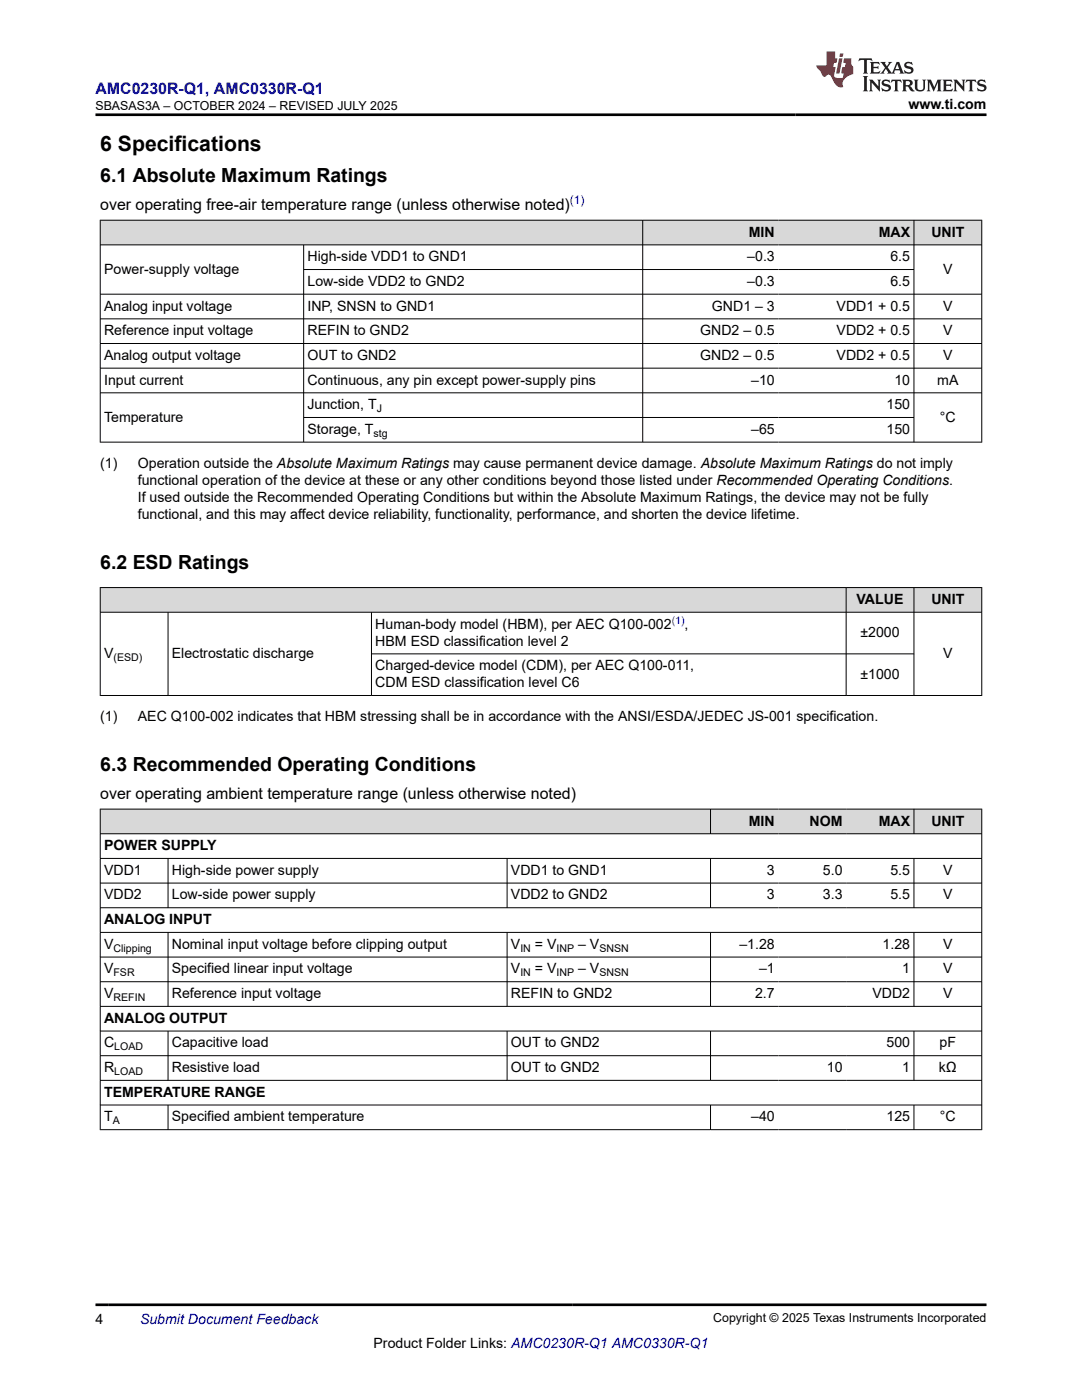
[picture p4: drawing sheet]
<svg xmlns="http://www.w3.org/2000/svg" width="216mm" height="279mm" viewBox="0 0 216 279" stroke-linecap="round" stroke-linejoin="round" font-family="sans-serif">
<defs><g id="words">
<text font-size="4.2" x="20" y="30.2">6 Specifications</text>
<g font-size="3.9">
<text x="20" y="36.4">6.1 Absolute Maximum Ratings</text>
<text x="20" y="113.5">6.2 ESD Ratings</text>
<text x="20" y="153.9">6.3 Recommended Operating Conditions</text>
</g>
<text font-size="3.2" fill="#00f" x="19" y="18.7">AMC0230R-Q1, AMC0330R-Q1</text>
<g font-size="3.2">
<text x="20" y="41.8">over operating free-air temperature range (unless otherwise noted)</text>
<text x="20" y="159.4">over operating ambient temperature range (unless otherwise noted)</text>
</g>
<g font-size="2.8">
<text x="181.3" y="21.8">www.ti.com</text>
<text x="149.4" y="47.2">MIN</text>
<text x="175.3" y="47.2">MAX</text>
<text x="185.8" y="47.2">UNIT</text>
<text x="61.4" y="52.1">High-side VDD1 to GND1</text>
<text x="149.1" y="52.1">–0.3</text>
<text x="177.7" y="52.1">6.5</text>
<text x="20.8" y="54.6">Power-supply voltage</text>
<text x="61.4" y="57.1">Low-side VDD2 to GND2</text>
<text x="149.1" y="57.1">–0.3</text>
<text x="177.7" y="57.1">6.5</text>
<text x="188.2" y="54.6">V</text>
<text x="20.8" y="62">Analog input voltage</text>
<text x="61.4" y="62">INP, SNSN to GND1</text>
<text x="142.1" y="62">GND1 – 3</text>
<text x="166.9" y="62">VDD1 + 0.5</text>
<text x="188.2" y="62">V</text>
<text x="20.8" y="66.9">Reference input voltage</text>
<text x="20.8" y="71.8">Analog output voltage</text>
<text x="61.4" y="66.9">REFIN to GND2</text>
<text x="61.4" y="71.8">OUT to GND2</text>
<text x="139.7" y="66.9">GND2 – 0.5</text>
<text x="139.7" y="71.8">GND2 – 0.5</text>
<text x="166.9" y="66.9">VDD2 + 0.5</text>
<text x="166.9" y="71.8">VDD2 + 0.5</text>
<text x="188.2" y="66.9">V</text>
<text x="188.2" y="71.8">V</text>
<text x="20.8" y="76.7">Input current</text>
<text x="61.4" y="76.7">Continuous, any pin except power-supply pins</text>
<text x="149.9" y="76.7">–10</text>
<text x="178.5" y="76.7">10</text>
<text x="187" y="76.7">mA</text>
<text x="61.4" y="81.7">Junction, T</text>
<text x="176.9" y="81.7">150</text>
<text x="20.8" y="84.1">Temperature</text>
<text x="61.4" y="86.6">Storage, T</text>
<text x="149.9" y="86.6">–65</text>
<text x="176.9" y="86.6">150</text>
<text x="187.6" y="84.1">°C</text>
<text x="20" y="93.4">(1)</text>
<text x="27.5" y="93.4">Operation outside the Absolute Maximum Ratings may cause permanent device damage. Absolute Maximum Ratings do not imply</text>
<text x="27.5" y="96.8">functional operation of the device at these or any other conditions beyond those listed under Recommended Operating Conditions.</text>
<text x="27.5" y="100.2">If used outside the Recommended Operating Conditions but within the Absolute Maximum Ratings, the device may not be fully</text>
<text x="27.5" y="103.6">functional, and this may affect device reliability, functionality, performance, and shorten the device lifetime.</text>
<text x="74.9" y="125.5">Human-body model (HBM), per AEC Q100-002</text>
<text x="136.6" y="125.5">,</text>
<text x="170.9" y="120.5">VALUE</text>
<text x="185.8" y="120.5">UNIT</text>
<text x="20.8" y="131.3">V</text>
<text x="34.3" y="131.3">Electrostatic discharge</text>
<text x="74.9" y="128.8">HBM ESD classification level 2</text>
<text x="171.7" y="127.2">±2000</text>
<text x="188.2" y="131.3">V</text>
<text x="74.9" y="133.8">Charged-device model (CDM), per AEC Q100-011,</text>
<text x="74.9" y="137.2">CDM ESD classification level C6</text>
<text x="171.7" y="135.5">±1000</text>
<text x="20" y="144">(1)</text>
<text x="27.5" y="144">AEC Q100-002 indicates that HBM stressing shall be in accordance with the ANSI/ESDA/JEDEC JS-001 specification.</text>
<text x="149.4" y="164.7">MIN</text>
<text x="161.5" y="164.7">NOM</text>
<text x="175.3" y="164.7">MAX</text>
<text x="185.8" y="164.7">UNIT</text>
<text x="20.8" y="169.7">POWER SUPPLY</text>
<text x="20.8" y="174.6">VDD1</text>
<text x="20.8" y="179.5">VDD2</text>
<text x="34.3" y="174.6">High-side power supply</text>
<text x="34.3" y="179.5">Low-side power supply</text>
<text x="102" y="174.6">VDD1 to GND1</text>
<text x="102" y="179.5">VDD2 to GND2</text>
<text x="153" y="174.6">3</text>
<text x="153" y="179.5">3</text>
<text x="164.2" y="174.6">5.0</text>
<text x="164.2" y="179.5">3.3</text>
<text x="177.7" y="174.6">5.5</text>
<text x="177.7" y="179.5">5.5</text>
<text x="188.2" y="174.6">V</text>
<text x="188.2" y="179.5">V</text>
<text x="20.8" y="184.4">ANALOG INPUT</text>
<text x="20.8" y="189.4">V</text>
<text x="34.3" y="189.4">Nominal input voltage before clipping output</text>
<text x="102" y="189.4">V</text>
<text x="106.7" y="189.4">= V</text>
<text x="115.4" y="189.4">– V</text>
<text x="147.5" y="189.4">–1.28</text>
<text x="176.1" y="189.4">1.28</text>
<text x="188.2" y="189.4">V</text>
<text x="20.8" y="194.3">V</text>
<text x="34.3" y="194.3">Specified linear input voltage</text>
<text x="102" y="194.3">V</text>
<text x="106.7" y="194.3">= V</text>
<text x="115.4" y="194.3">– V</text>
<text x="151.5" y="194.3">–1</text>
<text x="180" y="194.3">1</text>
<text x="188.2" y="194.3">V</text>
<text x="20.8" y="199.2">V</text>
<text x="34.3" y="199.2">Reference input voltage</text>
<text x="102" y="199.2">REFIN to GND2</text>
<text x="150.7" y="199.2">2.7</text>
<text x="174.1" y="199.2">VDD2</text>
<text x="188.2" y="199.2">V</text>
<text x="20.8" y="204.1">ANALOG OUTPUT</text>
<text x="20.8" y="209">C</text>
<text x="34.3" y="209">Capacitive load</text>
<text x="102" y="209">OUT to GND2</text>
<text x="176.9" y="209">500</text>
<text x="187.5" y="209">pF</text>
<text x="20.8" y="214">R</text>
<text x="34.3" y="214">Resistive load</text>
<text x="102" y="214">OUT to GND2</text>
<text x="165" y="214">10</text>
<text x="180" y="214">1</text>
<text x="187.3" y="214">kΩ</text>
<text x="20.8" y="218.9">TEMPERATURE RANGE</text>
<text x="20.8" y="223.8">T</text>
<text x="34.3" y="223.8">Specified ambient temperature</text>
<text x="149.9" y="223.8">–40</text>
<text x="176.9" y="223.8">125</text>
<text x="187.6" y="223.8">°C</text>
<text x="19" y="264.2">4</text>
<text x="74.5" y="269">Product Folder Links: AMC0230R-Q1 AMC0330R-Q1</text>
</g>
<text font-size="2.8" fill="#00f" x="27.9" y="264.2">Submit Document Feedback</text>
<g font-size="2.5">
<text x="19.1" y="21.9">SBASAS3A – OCTOBER 2024 – REVISED JULY 2025</text>
<text x="142.3" y="263.9">Copyright © 2025 Texas Instruments Incorporated</text>
</g>
<text font-size="2.4" fill="#00f" x="113.7" y="40.8">(1)</text>
<g font-size="2.1">
<text x="75.2" y="82.2">J</text>
<text x="74.5" y="87.2">stg</text>
<text x="22.6" y="131.9">(ESD)</text>
<text x="22.6" y="189.9">Clipping</text>
<text x="103.8" y="189.9">IN</text>
<text x="111.1" y="189.9">INP</text>
<text x="119.6" y="189.9">SNSN</text>
<text x="22.6" y="194.8">FSR</text>
<text x="103.8" y="194.8">IN</text>
<text x="111.1" y="194.8">INP</text>
<text x="119.6" y="194.8">SNSN</text>
<text x="22.6" y="199.8">REFIN</text>
<text x="22.8" y="209.6">LOAD</text>
<text x="22.8" y="214.5">LOAD</text>
<text x="22.5" y="224.4">A</text>
</g>
<text font-size="2.1" fill="#00f" x="134" y="124.5">(1)</text>
</g></defs>
<g fill="#d8d8d8">
<path d="M20 43.9h175.9v5h-175.9z" fill-rule="evenodd"/>
<path d="M20.1 44h108.1v4.8h-108.1z" fill-rule="evenodd"/>
<path d="M128.3 44h27v4.8h-27z" fill-rule="evenodd"/>
<path d="M155.3 44h27v4.8h-27z" fill-rule="evenodd"/>
<path d="M182.4 44h13.4v4.8h-13.4z" fill-rule="evenodd"/>
</g>
<g fill="none" stroke="#000" stroke-width=".2">
<path d="M19.9 43.9h176.1M19.9 48.9h176.1M19.9 58.7h176.1M20 43.9v44.4M60.6 48.9v39.4M60.6 53.8h121.8M128.2 43.9v44.4M182.4 43.9v44.4M195.9 43.9v44.4M19.9 63.6h176.1M19.9 68.6h176.1M19.9 73.5h176.1"/>
<path d="M19.9 78.4h176.1M19.9 88.2h176.1M60.6 83.3h121.8"/>
</g>
<g fill="#d8d8d8">
<path d="M20 117.3h175.9v4.9h-175.9z" fill-rule="evenodd"/>
<path d="M20.1 117.3h148.7v4.8h-148.7z" fill-rule="evenodd"/>
<path d="M168.9 117.3h13.4v4.8h-13.4z" fill-rule="evenodd"/>
<path d="M182.4 117.3h13.4v4.8h-13.4z" fill-rule="evenodd"/>
</g>
<path d="M19.9 117.3h176.1M20 117.2v21.7M168.8 117.2v21.7M182.4 117.2v21.7M195.9 117.2v21.7M19.9 122.2h176.1M19.9 138.8h176.1M33.5 122.2v16.7M74.1 122.2v16.7M74.1 130.5h108.3" fill="none" stroke="#000" stroke-width=".2"/>
<g fill="#d8d8d8">
<path d="M20 161.5h175.9v4.9h-175.9z" fill-rule="evenodd"/>
<path d="M20.1 161.5h121.6v4.8h-121.6z" fill-rule="evenodd"/>
<path d="M141.8 161.5h13.5v4.8h-13.5z" fill-rule="evenodd"/>
<path d="M155.3 161.5h13.5v4.8h-13.5z" fill-rule="evenodd"/>
<path d="M168.8 161.5h13.5v4.8h-13.5z" fill-rule="evenodd"/>
<path d="M182.4 161.5h13.4v4.8h-13.4z" fill-rule="evenodd"/>
</g>
<g fill="none" stroke="#000" stroke-width=".2">
<path d="M19.9 161.5h176.1M19.9 166.4h176.1M19.9 171.3h176.1M19.9 176.2h176.1M20 161.4v64.1M33.5 171.3v9.9M101.2 171.3v9.9M141.8 161.4v5.1M141.8 171.3v9.9M182.4 161.4v5.1M182.4 171.3v9.9M195.9 161.4v64.1"/>
<path d="M19.9 181.2h176.1M19.9 186.1h176.1M19.9 191h176.1M19.9 195.9h176.1M33.5 186.1v14.8M101.2 186.1v14.8M141.8 186.1v14.8M182.4 186.1v14.8M19.9 200.8h176.1M19.9 205.8h176.1M19.9 210.7h176.1M19.9 215.6h176.1"/>
<path d="M33.5 205.8v9.9M101.2 205.8v9.9M141.8 205.8v9.9M182.4 205.8v9.9M19.9 220.5h176.1M19.9 225.5h176.1M33.5 220.5v5M141.8 220.5v5M182.4 220.5v5"/>
</g>
<path d="M171.5 11.6l-.2 .6 .5-.2h.6v.1v2.2l-.2 .4h1l-.2-.4v-2.2v-.1h.5l.6 .2-.2-.6zM173.6 12.4l.2 .3v1.6l-.2 .4h1.9l.1-.6a1.08 1.08 0 0 1-1.3 .2v-.7h.6l.4 .2v-.7l-.4 .2h-.6v-.5l.2-.2a1 1 0 0 1 1 .3l-.1-.5zM175.7 12.4l.9 1.1-1 1.2h.9l-.2-.2 .5-.8 .4 .8-.2 .2h1.6l-.2-.2 .2-.5h.9l.1 .5-.1 .2h.9l-.2-.4-.8-1.9h-.5l-.9 2.1-.9-1.1 .9-1h-.8l.2 .2-.4 .6-.4-.6 .2-.2zM179 12.8l.4 1h-.7zM180.7 12.5a.65 .65 0 0 0-.2 .7 .65 .65 0 0 0 .6 .5l.6 .1 .1 .3a.79 .79 0 0 1-.7 .4 .79 .79 0 0 1-.7-.5l.1 .7 .2-.1a.93 .93 0 0 0 1.1 0 .93 .93 0 0 0 .4-.9 1.46 1.46 0 0 0-1.2-.6l-.1-.3a1.09 1.09 0 0 1 1.2 .2l-.2-.6-.1 .1-.5-.2zM172.2 15.2l.2 .4v2.2l-.2 .4h1l-.2-.4v-2.2l.2-.4zM173.4 15.9l.2 .4v1.5l-.2 .4h.8l-.3-.4 .1-1.3 1.6 1.8v-2l.2-.4h-.7l.1 .2 .1 1.1-1.2-1.3zM176.2 16a.65 .65 0 0 0-.2 .8 .65 .65 0 0 0 .6 .4l.6 .2 .1 .2a.79 .79 0 0 1-.7 .4 .79 .79 0 0 1-.7-.5l.1 .7 .2-.1a.93 .93 0 0 0 1.1 .1 .93 .93 0 0 0 .4-1 1.46 1.46 0 0 0-1.2-.5l-.1-.4a1.09 1.09 0 0 1 1.2 .2l-.1-.6-.2 .1-.5-.1zM177.9 15.9l-.1 .6a.63 .63 0 0 1 .8-.3v1.6l-.3 .4h1l-.2-.4v-1.6a.66 .66 0 0 1 .8 .3l-.1-.6zM180 15.9l.2 .4v1.5l-.2 .4h1l-.2-.2-.1-.7h.5l.1 .2a.79 .79 0 0 0 1.2 .6l-1-.9a.61 .61 0 0 0 .6-.6 .61 .61 0 0 0-.5-.7zM180.8 16.2h.1a.47 .47 0 0 1 .5 .1 .47 .47 0 0 1 .1 .5l-.1 .1-.7 .1zM182.3 15.9l.2 .2a2.27 2.27 0 0 0 .4 2 1.04 1.04 0 0 0 1.7-.7v-1.3l.2-.2h-.8l.2 .4v1.1a.6 .6 0 0 1-.6 .6 .6 .6 0 0 1-.6-.6v-1.1l.3-.4zM184.9 15.9l.2 .4v1.5l-.2 .4h.8l-.3-.4v-1.4l.9 1.9 .9-1.9v1.4l-.3 .4h1l-.2-.4v-1.5l.2-.4h-.8l-.7 1.5-.6-1.5zM188.1 15.9l.2 .4v1.5l-.2 .4h1.9l.1-.6a1.09 1.09 0 0 1-1.3 .2v-.7h.6l.4 .2v-.6l-.4 .2h-.6v-.6l.2-.1a1.01 1.01 0 0 1 1 .3l-.1-.6zM190.2 15.9l.3 .4v1.5l-.3 .4h.8l-.2-.4v-1.3l1.6 1.8v-2l.2-.4h-.7l.2 .2v1.1l-1.2-1.3zM192.8 15.9l-.1 .6a.63 .63 0 0 1 .8-.3v1.6l-.3 .4h1l-.2-.4v-1.6a.66 .66 0 0 1 .8 .3l-.1-.6zM195.2 16a.65 .65 0 0 0-.2 .8 .65 .65 0 0 0 .6 .4l.6 .2 .2 .2a.79 .79 0 0 1-.7 .4 .79 .79 0 0 1-.7-.5l.1 .7 .2-.1a.93 .93 0 0 0 1 .1 .93 .93 0 0 0 .5-1 1.46 1.46 0 0 0-1.3-.5v-.4a1.09 1.09 0 0 1 1.2 .2l-.2-.6-.2 .1-.5-.1z" fill="#231f20"/>
<path d="M164.9 10.3v2.7h-2l.1 .4 .8 1a.95 .95 0 0 0 1 .9 .59 .59 0 0 1 .5-.4 .59 .59 0 0 1 .5 .3l.4 .8a1.59 1.59 0 0 0 2.1 1.4 1.61 1.61 0 0 1 1-2.3l1-.3-.1-1.5a1.59 1.59 0 0 1-.3-1.7h-1.5l-.2 .9h.6l-.2 .9h-.5l-.2 .9v.3l.4 .1-.1 .9h-.7a.73 .73 0 0 1-1-.7l.3-1.5h-.5l.1-.9h.5l.2-.9h-.5v-1.3zM167.4 11.6l-.6 3.1h.7l.6-3.1zM167.6 10.7l-.1 .6h.7l.1-.6z" fill="#ed1c24"/>
<path d="M19 22.9h177.8M19 260.4h177.8" fill="none" stroke="#000" stroke-width=".53"/>
<use href="#words"/>
</svg>
